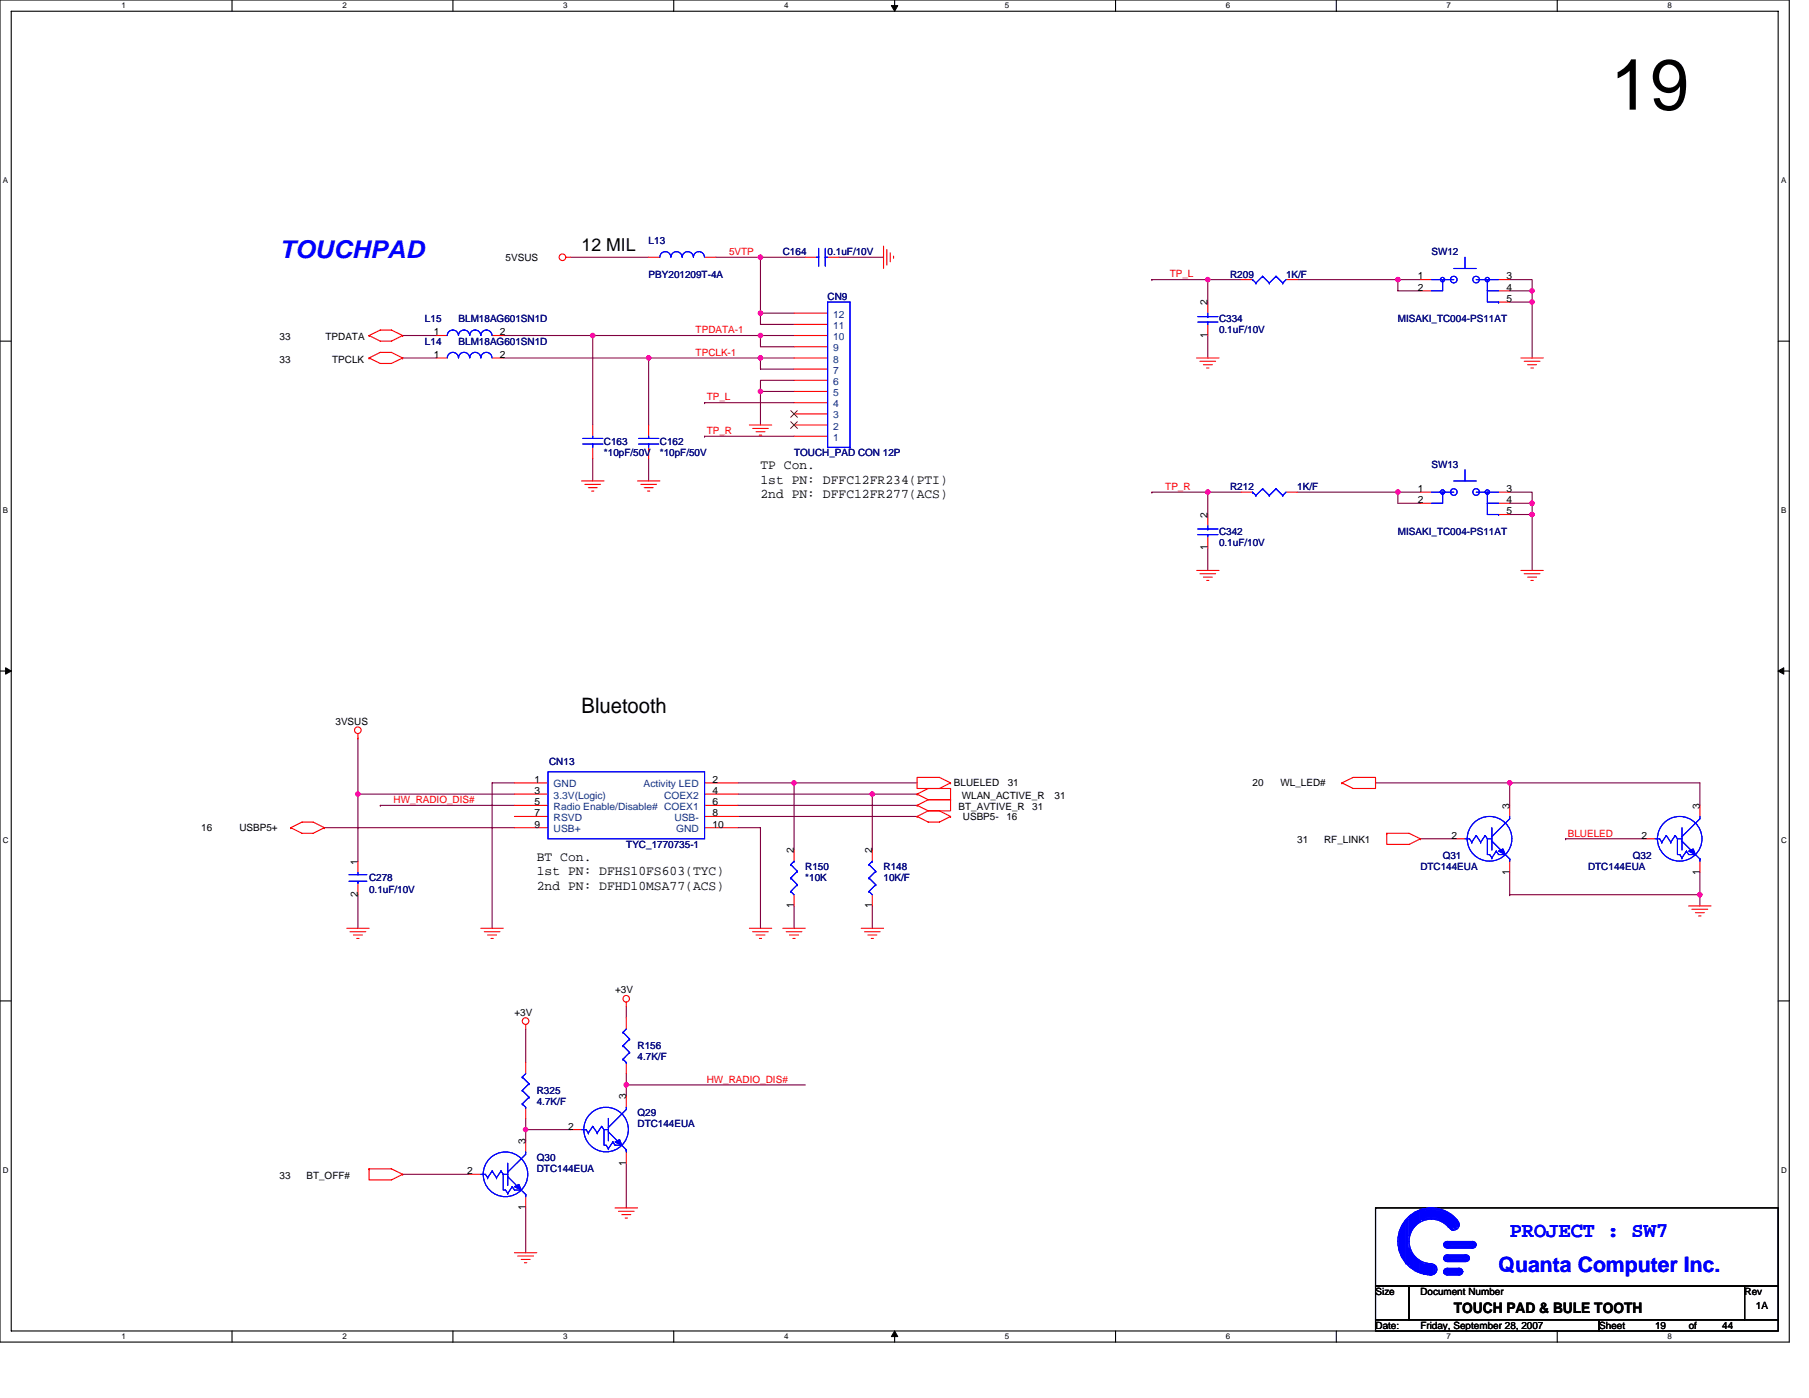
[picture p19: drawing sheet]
<svg xmlns="http://www.w3.org/2000/svg" width="279mm" height="216mm" viewBox="0 0 279 216" stroke-linecap="round" stroke-linejoin="round" font-family="sans-serif">
<defs><g id="words">
<text font-size="11" x="248.7" y="16.9">19</text>
<text font-size="3.8" fill="#00f" x="43.2" y="39.8">TOUCHPAD</text>
<text font-size="3.3" x="89.8" y="110">Bluetooth</text>
<g font-size="3.3" fill="#00f">
<text x="233.2" y="191">PROJECT : SW7</text>
<text x="231.5" y="196.5">Quanta Computer Inc.</text>
</g>
<text font-size="2.8" x="89.8" y="38.8">12 MIL</text>
<text font-size="2.2" x="224.5" y="202.8">TOUCH PAD &amp; BULE TOOTH</text>
<g font-size="2.1">
<text x="117.5" y="72.5">TP Con.</text>
<text x="117.5" y="74.7">1st PN: DFFC12FR234(PTI)</text>
<text x="117.5" y="76.9">2nd PN: DFFC12FR277(ACS)</text>
<text x="82.9" y="132.9">BT Con.</text>
<text x="82.9" y="135.1">1st PN: DFHS10FS603(TYC)</text>
<text x="82.9" y="137.4">2nd PN: DFHD10MSA77(ACS)</text>
</g>
<g font-size="1.5">
<text x="78.1" y="40.3">5VSUS</text>
<text x="186.5" y="47.2" transform="rotate(-90 186.5 47.2)">2</text>
<text x="219" y="43.2">1</text>
<text x="219" y="44.9">2</text>
<text x="232.7" y="43.2">3</text>
<text x="232.7" y="44.9">4</text>
<text x="232.7" y="46.6">5</text>
<text x="43.2" y="52.5">33</text>
<text x="50.3" y="52.5">TPDATA</text>
<text x="67" y="51.8">1</text>
<text x="77.2" y="51.8">2</text>
<text x="186.5" y="52.2" transform="rotate(-90 186.5 52.2)">1</text>
<text x="43.2" y="56">33</text>
<text x="51.3" y="56">TPCLK</text>
<text x="67" y="55.3">1</text>
<text x="77.2" y="55.3">2</text>
<text x="219" y="76">1</text>
<text x="219" y="77.7">2</text>
<text x="232.7" y="76">3</text>
<text x="232.7" y="77.7">4</text>
<text x="186.5" y="80" transform="rotate(-90 186.5 80)">2</text>
<text x="232.7" y="79.4">5</text>
<text x="186.5" y="85" transform="rotate(-90 186.5 85)">1</text>
<text x="51.8" y="112">3VSUS</text>
<text x="82.5" y="120.9">1</text>
<text x="82.5" y="124.4">5</text>
<text x="82.5" y="122.6">3</text>
<text x="110" y="122.6">4</text>
<text x="110" y="124.4">6</text>
<text x="110" y="120.9">2</text>
<text x="147.3" y="121.5">BLUELED</text>
<text x="148" y="125.1">BT_AVTIVE_R</text>
<text x="148.5" y="123.3">WLAN_ACTIVE_R</text>
<text x="155.6" y="121.5">31</text>
<text x="159.4" y="125.1">31</text>
<text x="162.9" y="123.3">31</text>
<text x="193.5" y="121.5">20</text>
<text x="197.8" y="121.5">WL_LED#</text>
<text x="233.2" y="124.9" transform="rotate(-90 233.2 124.9)">3</text>
<text x="262.5" y="124.9" transform="rotate(-90 262.5 124.9)">3</text>
<text x="31.1" y="128.4">16</text>
<text x="37" y="128.4">USBP5+</text>
<text x="82.5" y="127.8">9</text>
<text x="82.5" y="126.1">7</text>
<text x="110" y="127.8">10</text>
<text x="110" y="126.1">8</text>
<text x="122.6" y="131.8" transform="rotate(-90 122.6 131.8)">2</text>
<text x="134.7" y="131.8" transform="rotate(-90 134.7 131.8)">2</text>
<text x="148.7" y="126.6">USBP5-</text>
<text x="155.4" y="126.6">16</text>
<text x="200.4" y="130.3">31</text>
<text x="204.5" y="130.3">RF_LINK1</text>
<text x="224.2" y="129.5">2</text>
<text x="253.5" y="129.5">2</text>
<text x="55.3" y="133.5" transform="rotate(-90 55.3 133.5)">1</text>
<text x="233.2" y="135.1" transform="rotate(-90 233.2 135.1)">1</text>
<text x="262.5" y="135.1" transform="rotate(-90 262.5 135.1)">1</text>
<text x="55.3" y="138.6" transform="rotate(-90 55.3 138.6)">2</text>
<text x="122.6" y="140.3" transform="rotate(-90 122.6 140.3)">1</text>
<text x="134.7" y="140.3" transform="rotate(-90 134.7 140.3)">1</text>
<text x="95" y="153.4">+3V</text>
<text x="79.5" y="156.8">+3V</text>
<text x="96.7" y="169.8" transform="rotate(-90 96.7 169.8)">3</text>
<text x="81.2" y="176.7" transform="rotate(-90 81.2 176.7)">3</text>
<text x="87.7" y="174.4">2</text>
<text x="43.2" y="182.1">33</text>
<text x="47.3" y="182.1">BT_OFF#</text>
<text x="72.2" y="181.3">2</text>
<text x="96.7" y="180" transform="rotate(-90 96.7 180)">1</text>
<text x="81.2" y="186.9" transform="rotate(-90 81.2 186.9)">1</text>
<text x="212.4" y="200">Size</text>
<text x="219.4" y="200">Document Number</text>
<text x="269.4" y="200">Rev</text>
<text x="271.2" y="202.1">1A</text>
<text x="212.4" y="205.2">Date:</text>
<text x="219.4" y="205.2">Friday, September 28, 2007</text>
<text x="247" y="205.2">Sheet</text>
<text x="255.6" y="205.2">19</text>
<text x="260.8" y="205.2">of</text>
<text x="266" y="205.2">44</text>
</g>
<g font-size="1.5" fill="#000080">
<text x="100.2" y="37.7">L13</text>
<text x="120.9" y="39.4">C164</text>
<text x="127.8" y="39.4">0.1uF/10V</text>
<text x="221.1" y="39.4">SW12</text>
<text x="100.2" y="42.9">PBY201209T-4A</text>
<text x="127.8" y="46.3">CN9</text>
<text x="190" y="42.9">R209</text>
<text x="198.6" y="42.9">1K/F</text>
<text x="65.6" y="49.8">L15</text>
<text x="65.6" y="53.2">L14</text>
<text x="70.8" y="49.8">BLM18AG601SN1D</text>
<text x="70.8" y="53.2">BLM18AG601SN1D</text>
<text x="188.3" y="49.8">C334</text>
<text x="188.3" y="51.5">0.1uF/10V</text>
<text x="215.9" y="49.8">MISAKI_TC004-PS11AT</text>
<text x="93.3" y="68.8">C163</text>
<text x="93.3" y="70.5">*10pF/50V</text>
<text x="101.9" y="68.8">C162</text>
<text x="101.9" y="70.5">*10pF/50V</text>
<text x="122.6" y="70.5">TOUCH_PAD CON 12P</text>
<text x="190" y="75.7">R212</text>
<text x="200.4" y="75.7">1K/F</text>
<text x="221.1" y="72.2">SW13</text>
<text x="188.3" y="82.6">C342</text>
<text x="215.9" y="82.6">MISAKI_TC004-PS11AT</text>
<text x="188.3" y="84.3">0.1uF/10V</text>
<text x="84.8" y="118.2">CN13</text>
<text x="96.7" y="130.9">TYC_1770735-1</text>
<text x="57" y="136.1">C278</text>
<text x="57" y="137.9">0.1uF/10V</text>
<text x="124.4" y="134.4">R150</text>
<text x="124.4" y="136.1">*10K</text>
<text x="136.5" y="134.4">R148</text>
<text x="136.5" y="136.1">10K/F</text>
<text x="219.4" y="134.4">DTC144EUA</text>
<text x="222.8" y="132.7">Q31</text>
<text x="245.3" y="134.4">DTC144EUA</text>
<text x="252.2" y="132.7">Q32</text>
<text x="98.5" y="162">R156</text>
<text x="98.5" y="163.8">4.7K/F</text>
<text x="82.9" y="169">R325</text>
<text x="82.9" y="170.7">4.7K/F</text>
<text x="98.5" y="172.4">Q29</text>
<text x="82.9" y="179.3">Q30</text>
<text x="98.5" y="174.1">DTC144EUA</text>
<text x="82.9" y="181">DTC144EUA</text>
</g>
<g font-size="1.5" fill="#f00">
<text x="112.6" y="39.4">5VTP</text>
<text x="180.7" y="42.8">TP_L</text>
<text x="107.4" y="51.5">TPDATA-1</text>
<text x="107.4" y="54.9">TPCLK-1</text>
<text x="109.2" y="61.8">TP_L</text>
<text x="109.2" y="67">TP_R</text>
<text x="180" y="75.7">TP_R</text>
<text x="60.8" y="124">HW_RADIO_DIS#</text>
<text x="242.1" y="129.2">BLUELED</text>
<text x="109.2" y="167.2">HW_RADIO_DIS#</text>
</g>
<g font-size="1.5" fill="#004080">
<text x="128.7" y="49.1">12</text>
<text x="128.7" y="50.8">11</text>
<text x="128.7" y="52.5">10</text>
<text x="128.7" y="54.3">9</text>
<text x="128.7" y="56">8</text>
<text x="128.7" y="57.7">7</text>
<text x="128.7" y="59.4">6</text>
<text x="128.7" y="61.2">5</text>
<text x="128.7" y="62.9">4</text>
<text x="128.7" y="64.6">3</text>
<text x="128.7" y="66.3">2</text>
<text x="128.7" y="68.1">1</text>
<text x="85.5" y="121.6">GND</text>
<text x="85.5" y="125.1">Radio Enable/Disable# COEX1</text>
<text x="85.5" y="123.3">3.3V(Logic)</text>
<text x="99.4" y="121.6">Activity LED</text>
<text x="102.6" y="123.3">COEX2</text>
<text x="85.5" y="128.5">USB+</text>
<text x="85.5" y="126.8">RSVD</text>
<text x="104.2" y="126.8">USB-</text>
<text x="104.4" y="128.5">GND</text>
</g>
<g font-size="1.2">
<text x="18.8" y="1.3">1</text>
<text x="52.9" y="1.3">2</text>
<text x="87" y="1.3">3</text>
<text x="121.1" y="1.3">4</text>
<text x="155.2" y="1.3">5</text>
<text x="189.3" y="1.3">6</text>
<text x="223.4" y="1.3">7</text>
<text x="257.6" y="1.3">8</text>
<text x=".4" y="28.3">A</text>
<text x="275.1" y="28.3">A</text>
<text x=".4" y="79.2">B</text>
<text x="275.1" y="79.2">B</text>
<text x=".4" y="130.2">C</text>
<text x="275.1" y="130.2">C</text>
<text x=".4" y="181.1">D</text>
<text x="275.1" y="181.1">D</text>
<text x="18.8" y="206.8">1</text>
<text x="52.9" y="206.8">2</text>
<text x="87" y="206.8">3</text>
<text x="121.1" y="206.8">4</text>
<text x="155.2" y="206.8">5</text>
<text x="189.3" y="206.8">6</text>
<text x="223.4" y="206.8">7</text>
<text x="257.6" y="206.8">8</text>
</g>
</g></defs>
<path d="M0 0h276.4v207.3h-276.4zM1.7 1.7h272.9v203.8h-272.9z" fill="none" stroke="#000" stroke-width=".17"/>
<g fill="#fff">
<path d="M18.8 .2h.6v1.4h-.6z"/>
<path d="M18.8 205.7h.6v1.4h-.6z"/>
</g>
<path d="M35.8 0v1.7M35.8 205.5v1.8" fill="none" stroke="#000" stroke-width=".17"/>
<g fill="#fff">
<path d="M52.9 .2h.6v1.4h-.6z"/>
<path d="M52.9 205.7h.6v1.4h-.6z"/>
</g>
<path d="M70 0v1.7M70 205.5v1.8" fill="none" stroke="#000" stroke-width=".17"/>
<g fill="#fff">
<path d="M87 .2h.7v1.4h-.7z"/>
<path d="M87 205.7h.7v1.4h-.7z"/>
</g>
<path d="M104.1 0v1.7M104.1 205.5v1.8" fill="none" stroke="#000" stroke-width=".17"/>
<g fill="#fff">
<path d="M121.1 .2h.7v1.4h-.7z"/>
<path d="M121.1 205.7h.7v1.4h-.7z"/>
</g>
<path d="M138.2 0v1.7M138.2 205.5v1.8" fill="none" stroke="#000" stroke-width=".17"/>
<path d="M137.7 .9h1l-.5 .8zM138.2 205.5l.5 .9h-1z" fill="#000" stroke="#000" stroke-width=".15"/>
<g fill="#fff">
<path d="M155.2 .2h.7v1.4h-.7z"/>
<path d="M155.2 205.7h.7v1.4h-.7z"/>
</g>
<path d="M172.3 0v1.7M172.3 205.5v1.8" fill="none" stroke="#000" stroke-width=".17"/>
<g fill="#fff">
<path d="M189.3 .2h.7v1.4h-.7z"/>
<path d="M189.3 205.7h.7v1.4h-.7z"/>
</g>
<path d="M206.4 0v1.7M206.4 205.5v1.8" fill="none" stroke="#000" stroke-width=".17"/>
<g fill="#fff">
<path d="M223.4 .2h.7v1.4h-.7z"/>
<path d="M223.4 205.7h.7v1.4h-.7z"/>
</g>
<path d="M240.5 0v1.7M240.5 205.5v1.8" fill="none" stroke="#000" stroke-width=".17"/>
<g fill="#fff">
<path d="M257.6 .2h.6v1.4h-.6z"/>
<path d="M257.6 205.7h.6v1.4h-.6z"/>
<path d="M.4 27.2h.8v1.4h-.8z"/>
<path d="M275.1 27.2h.8v1.4h-.8z"/>
<path d="M.4 78.1h.8v1.4h-.8z"/>
<path d="M275.1 78.1h.8v1.4h-.8z"/>
</g>
<path d="M0 52.7h1.7M274.6 52.7h1.8" fill="none" stroke="#000" stroke-width=".17"/>
<g fill="#fff">
<path d="M.4 129.1h.9v1.4h-.9z"/>
<path d="M275.1 129.1h.8v1.4h-.8z"/>
</g>
<path d="M0 103.6h1.7M274.6 103.6h1.8" fill="none" stroke="#000" stroke-width=".17"/>
<path d="M.9 103.1l.8 .5-.8 .5zM274.6 103.6l.9-.5v1z" fill="#000" stroke="#000" stroke-width=".15"/>
<g fill="#fff">
<path d="M.4 180h.9v1.4h-.9z"/>
<path d="M275.1 180h.8v1.4h-.8z"/>
</g>
<path d="M0 154.6h1.7M274.6 154.6h1.8M212.4 186.5h62.2v12.1h-62.2zM212.4 198.6h5.2v5.2h-5.2zM217.6 198.6h51.9v5.2h-51.9zM269.5 198.6h5.1v5.2h-5.1zM212.4 203.8h34.6v1.7h-34.6zM247 203.8h27.6v1.7h-27.6z" fill="none" stroke="#000" stroke-width=".17"/>
<g fill="none" stroke="#800040" stroke-width=".17">
<path d="M88.1 39.7h12.1M110.6 39.7h6.9M117.5 39.7v8.7M117.5 39.7h.1M117.5 39.7h6.9M129.5 39.7h7M62.2 55.3h5.2M62.2 51.8h5.2M77.7 51.8h13.8M77.7 55.3h22.5M91.5 51.8h.1M91.5 51.8v13.8"/>
<path d="M91.5 51.8h26M100.2 55.3h.1M100.2 55.3h22.4M100.2 55.3v10.3M117.5 48.4h.1M117.5 55.3h.1M117.5 51.8h5.1M117.5 48.4v1.7h5.1M117.5 51.8h.1M117.5 51.8v1.8h5.1M117.5 55.3v1.7h5.1M117.5 48.4h5.1"/>
<path d="M122.6 58.7h-5.1v1.8h5.1M177.9 43.2h.1M177.9 43.2h13.8M186.5 43.2h.1M186.5 43.2v3.5M186.5 51.8v3.5M200.4 43.2h15.5M215.9 43.2h.1M215.9 43.2v1.7h3.5M215.9 43.2h3.5M233.2 43.2h3.4v1.7M233.2 44.9h3.4"/>
<path d="M233.2 46.7h3.4M236.6 44.9h.1M236.6 46.7h.1M236.6 46.7v8.6M236.6 44.9v1.8M91.5 70.8v3.5M100.2 70.8v3.5M108.8 62.2h.1M108.8 67.4h.1M108.8 62.2h13.8M108.8 67.4h13.8M117.5 60.5h.1"/>
<path d="M117.5 60.5v5.1M177.9 76h.1M177.9 76h8.6M186.5 76h5.2M186.5 76h.1M186.5 76v3.5M200.4 76h15.5v1.7h3.5M215.9 76h.1M215.9 76h3.5M233.2 76h3.4v1.7M233.2 77.7h3.4M233.2 79.5h3.4"/>
<path d="M236.6 79.5v8.6M236.6 77.7h.1M236.6 79.5h.1M236.6 77.7v1.8M186.5 84.6v3.5M55.3 114v8.6M50.1 127.8h29.4M55.3 122.6h.1M55.3 122.6v10.4M55.3 138.2v5.2M55.3 122.6h24.2M58.7 124.4h.1"/>
<path d="M58.7 124.4h20.8M79.5 120.9h-3.5v22.5M114 127.8h3.5v15.6M114 126.1h27.6M114 124.4h27.6M114 122.6h20.7M114 120.9h8.6M122.6 139.9v3.5M122.6 120.9v10.4M122.6 120.9h.1M122.6 120.9h19M134.7 122.6h.1"/>
<path d="M134.7 122.6v8.7M134.7 139.9v3.5M134.7 122.6h6.9M212.4 120.9h20.8M219.4 129.5h5.1M233.2 120.9v3.5M233.2 120.9h29.4v3.5M233.2 134.7v3.5M233.2 120.9h.1M233.2 138.2h.1M233.2 138.2h29.4M241.8 129.5h.1"/>
<path d="M241.8 129.5h12.1M262.6 138.2v1.7M262.6 134.7v3.5M81.2 158.9v5.2M96.7 155.4v1.8M81.2 174.5h.1M81.2 172.7v1.8M88.1 174.5h-6.9v1.7M96.7 167.6h.1M96.7 165.8v1.8M96.7 179.6v6.9M96.7 167.6v1.7"/>
<path d="M96.7 167.6h27.7M62.2 181.4h10.4M81.2 186.5v7"/>
</g>
<g fill="#f0f" stroke="#f0f" stroke-width=".17">
<circle cx="117.5" cy="48.4" r=".34"/>
<circle cx="117.5" cy="55.3" r=".34"/>
<circle cx="117.5" cy="39.7" r=".34"/>
<circle cx="117.5" cy="60.4" r=".34"/>
<circle cx="100.2" cy="55.3" r=".34"/>
<circle cx="91.5" cy="51.8" r=".34"/>
<circle cx="134.7" cy="122.6" r=".33"/>
<circle cx="122.6" cy="120.9" r=".34"/>
<circle cx="55.3" cy="122.6" r=".33"/>
<circle cx="117.5" cy="51.8" r=".34"/>
<circle cx="186.5" cy="76" r=".34"/>
<circle cx="215.9" cy="76" r=".34"/>
<circle cx="215.9" cy="43.2" r=".34"/>
<circle cx="186.5" cy="43.2" r=".34"/>
<circle cx="81.2" cy="174.4" r=".33"/>
<circle cx="236.6" cy="44.9" r=".33"/>
<circle cx="236.6" cy="46.6" r=".34"/>
<circle cx="236.6" cy="77.7" r=".34"/>
<circle cx="236.6" cy="79.4" r=".33"/>
<circle cx="96.7" cy="167.5" r=".34"/>
<circle cx="233.2" cy="120.9" r=".34"/>
<circle cx="262.5" cy="138.2" r=".34"/>
</g>
<g fill="none" stroke="#f00" stroke-width=".17">
<path d="M87.4 39.7h.7M100.2 39.7h1.7M108.8 39.7h1.8M124.4 39.7h1.7M127.8 39.7h1.7M136.5 38v3.5M137 38.5v2.4M137.5 39.1v1.3M138 39.6v.3M57 51.8l1.7-.8h1.8l1.7 .8M57 51.8l1.7 .9h1.8l1.7-.9M57 51.8h.1"/>
<path d="M57 55.3l1.7-.9h1.8l1.7 .9M57 55.3l1.7 .8h1.8l1.7-.8M57 55.3h.1M62.2 51.8h.1M62.2 55.3h.1M67.4 51.8h1.7M67.4 55.3h1.7M76 51.8h1.7M76 55.3h1.7M122.6 51.8h5.2M122.6 55.3h5.2M122.6 48.4h5.2"/>
<path d="M122.6 53.6h5.2M122.6 57h5.2M122.6 58.7h5.2M122.6 50.1h5.2M184.8 55.3h3.5M185.3 55.8h2.4M185.9 56.3h1.3M186.4 56.8h.3M186.5 46.7v1.7M186.5 50.1v1.7M191.7 43.2h1.8M198.6 43.2h1.8"/>
<path d="M219.4 43.2h1.7M219.4 44.9h1.7M231.5 43.2h1.7M231.5 44.9h1.7M231.5 46.7h1.7M234.9 55.3h3.5M235.4 55.8h2.4M235.9 56.3h1.4M236.5 56.8h.3M89.8 74.3h3.5M90.3 74.8h2.5M90.9 75.3h1.3"/>
<path d="M91.4 75.8h.3M91.5 65.6v1.8M91.5 69.1v1.7M98.5 74.3h3.4M99 74.8h2.4M99.5 75.3h1.4M100 75.8h.4M100.2 65.6v1.8M100.2 69.1v1.7M115.7 65.6h3.5M116.2 66.2h2.5M116.8 66.7h1.4"/>
<path d="M117.3 67.2h.3M122.6 60.5h5.2M122.6 62.2h5.2M122.6 63.9h5.2M122.6 65.6h5.2M122.6 67.4h5.2M186.5 79.5v1.7M191.7 76h1.8M198.6 76h1.8M219.4 76h1.7M219.4 77.7h1.7M231.5 76h1.7"/>
<path d="M231.5 77.7h1.7M231.5 79.5h1.7M184.8 88.1h3.5M185.3 88.6h2.4M185.9 89.1h1.3M186.4 89.6h.3M186.5 82.9v1.7M234.9 88.1h3.5M235.4 88.6h2.4M235.9 89.1h1.4M236.5 89.6h.3M55.3 114h.1"/>
<path d="M55.3 113.3v.7M44.9 127.8l1.8-.8h1.7l1.7 .8M44.9 127.8h.1M44.9 127.8l1.8 .9h1.7l1.7-.9M50.1 127.8h.1M55.3 133v1.7M55.3 136.5v1.7M79.5 120.9h5.1M79.5 122.6h5.1M79.5 124.4h5.1M79.5 126.1h5.1M79.5 127.8h5.1"/>
<path d="M108.8 120.9h5.2M108.8 122.6h5.2M108.8 124.4h5.2M108.8 126.1h5.2M108.8 127.8h5.2M122.6 131.3v1.7M122.6 138.2v1.7M134.7 131.3v1.7M134.7 138.2v1.7M141.6 126.1l1.8 .9h1.7l1.7-.9M141.6 126.1h.1M141.6 124.4h.1"/>
<path d="M141.6 122.6h.1M141.6 120.1h3.5l1.7 .8-1.7 .9h-3.5zM141.6 124.4l1.8 .8M141.6 122.6l1.8 .9M143.4 125.2h1.7l1.7 .9M143.4 123.5h3.4M143.4 125.2l-1.8 .9M143.4 123.5l-1.8 .9M146.8 126.1h.1M146.8 123.5v1.7h-3.4M146.8 123.5h.1M146.8 121.8h-3.4l-1.8 .8"/>
<path d="M146.8 121.8v1.7h-3.4M146.8 121.8h.1M146.8 120.9h.1M207.3 120.9l1.7-.8h3.4v1.7h-3.4zM207.3 120.9h.1M214.2 128.7h3.4l1.8 .8M214.2 128.7v1.7h3.4l1.8-.9M214.2 128.7h.1M219.4 129.5h.1M224.5 129.5h1.8M233.2 124.4v1.7M233.2 133v1.7"/>
<path d="M253.9 129.5h1.7M260.8 139.9h3.5M262.6 124.4v1.7M262.6 133v1.7M53.6 143.4h3.4M54.1 143.9h2.4M54.6 144.4h1.4M55.1 144.9h.4M74.3 143.4h3.4M74.8 143.9h2.4M75.3 144.4h1.4M75.8 144.9h.4"/>
<path d="M81.2 158.2v.7M96.7 154.8v.6M96.7 157.2v1.7M115.7 143.4h3.5M116.2 143.9h2.5M116.8 144.4h1.4M117.3 144.9h.3M120.9 143.4h3.5M121.4 143.9h2.4M121.9 144.4h1.4M122.5 144.9h.3M133 143.4h3.5"/>
<path d="M133.5 143.9h2.4M134 144.4h1.4M134.6 144.9h.3M261.3 140.4h2.5M261.9 140.9h1.3M262.4 141.5h.3M81.2 164.1v1.7M81.2 171v1.7M81.2 176.2v1.7M88.1 174.5h1.7M96.7 164.1v1.7M96.7 169.3v1.7"/>
<path d="M96.7 177.9v1.7M57 180.5h3.5l1.7 .9M57 180.5v1.7h3.5l1.7-.8M57 180.5h.1M62.2 181.4h.1M72.6 181.4h1.7M79.5 193.5h3.4M80 194h2.4M80.5 194.5h1.4M81 195h.4M81.2 184.8v1.7M95 186.5h3.5"/>
<path d="M95.5 187.1h2.4M96 187.6h1.4M96.6 188.1h.3"/>
<circle cx="86.9" cy="39.7" r=".51"/>
<circle cx="55.3" cy="112.8" r=".51"/>
<circle cx="81.2" cy="157.7" r=".51"/>
<circle cx="96.7" cy="154.2" r=".51"/>
</g>
<g fill="none" stroke="#00f" stroke-width=".17">
<path d="M101.9 39.7a.85 .85 0 0 1 .9-.8 .85 .85 0 0 1 .8 .8M103.6 39.7a.86 .86 0 0 1 .9-.8 .86 .86 0 0 1 .8 .8M105.4 39.7a.86 .86 0 0 1 .8-.8 .86 .86 0 0 1 .9 .8M107.1 39.7a.85 .85 0 0 1 .9-.8 .85 .85 0 0 1 .8 .8M126.1 39.7h.3M126.4 38.4v2.7M127.5 38.4v2.7M127.5 39.7h.1M127.5 39.7h.3M226.3 39.7v1.8M69.1 51.8a.86 .86 0 0 1 .8-.8 .86 .86 0 0 1 .9 .8 .87 .87 0 0 1 .9-.8 .87 .87 0 0 1 .8 .8 .86 .86 0 0 1 .9-.8 .86 .86 0 0 1 .9 .8M69.1 55.3a.86 .86 0 0 1 .8-.9 .86 .86 0 0 1 .9 .9 .87 .87 0 0 1 .9-.9 .87 .87 0 0 1 .8 .9 .86 .86 0 0 1 .9-.9 .86 .86 0 0 1 .9 .9"/>
<path d="M74.3 51.8a.86 .86 0 0 1 .8-.8 .86 .86 0 0 1 .9 .8M74.3 55.3a.86 .86 0 0 1 .8-.9 .86 .86 0 0 1 .9 .9M127.8 46.7h3.5v22.4h-3.5zM185 48.9h3.1M185 49.7h3.1M186.5 49.7v.4M186.5 48.9h.1M186.5 48.4v.5M193.5 43.2h.1M193.5 43.2l.5 .5M194 43.7h.1M195 42.7h.1"/>
<path d="M195 42.7l1 1M195 42.7l-1 1M196 43.7h.1M197.1 42.7h.1M197.1 42.7l1 1M197.1 42.7l-1.1 1M198.1 43.7h.1M198.6 43.2l-.5 .5M221.1 43.2h3.4M222.8 43.2v1.7h-1.7M224.5 41.5h3.5M228 43.2h3.5"/>
<path d="M229.7 43.2v1.7h1.8M229.7 44.9v1.8h1.8M231.5 46.7h.1M90 68.6h3.1M90 67.7h3.1M91.5 67.4v.3M91.5 68.6h.1M91.5 68.6v.5M98.6 68.6h3.1M98.6 67.7h3.1M100.2 67.4v.3M100.2 68.6h.1"/>
<path d="M100.2 68.6v.5M131.3 69.1h.1M193.5 76h.1M193.5 76l.5 .5M194 76.5h.1M195 75.5h.1M195 75.5l1 1M195 75.5l-1 1M196 76.5h.1M197.1 75.5h.1M197.1 75.5l1 1M197.1 75.5l-1.1 1"/>
<path d="M198.1 76.5h.1M198.6 76l-.5 .5M221.1 76h3.4M222.8 76v1.7h-1.7M224.5 74.3h3.5M226.3 72.6v1.7M228 76h3.5M229.7 76v1.7h1.8M229.7 77.7v1.8h1.8M231.5 79.5h.1M185 81.7h3.1M185 82.6h3.1"/>
<path d="M186.5 82.6v.3M186.5 81.7h.1M186.5 81.2v.5M84.6 119.2h24.2v10.3h-24.2zM53.9 136.1h2.8M53.9 135.1h2.8M55.3 134.7v.4M55.3 136.1h.1M55.3 136.1v.4M122.1 137.7h.1M122.1 135.6h.1M122.1 133.5h.1"/>
<path d="M122.1 137.7l.5 .5M122.1 135.6l1 1M122.1 133.5l1 1.1M122.6 133h.1M122.6 133l-.5 .5M123.1 136.6h.1M123.1 134.6h.1M123.1 136.6l-1 1.1M123.1 134.6l-1 1M134.2 137.7h.1M134.2 135.6h.1M134.2 133.5h.1"/>
<path d="M134.2 137.7l.5 .5M134.2 135.6l1.1 1M134.2 133.5l1.1 1.1M134.7 133h.1M134.7 133l-.5 .5M135.3 136.6h.1M135.3 134.6h.1M135.3 136.6l-1.1 1.1M135.3 134.6l-1.1 1M226.3 129.5h.7l.3 .6M227.3 130.1h.1M228 129h.1"/>
<path d="M228 129l-.7 1.1M228 129l.7 1.1M228.7 130.1h.1M229.4 129h.1M229.4 129l-.7 1.1M229.4 129l.3 .5M229.7 129.5h.7M229.7 129.5v2.5h.4l.3 .5M230.4 127.8v3.5M230.4 132.5h.1M230.4 129.9l1.4 1.4M231.1 131.4h.1"/>
<path d="M231.1 131.4l.4 .6h1l.7 .7M231.1 131.4l-.7 1.1M231.8 131.3h.1M233.2 132.7v.3M233.2 132.7h.1M233.2 126.1v.3l-2.8 2.8M255.6 129.5h.7l.4 .6M256.7 130.1h.1M257.4 129h.1M257.4 129l-.7 1.1M257.4 129l.6 1.1M258 130.1h.1"/>
<path d="M258.7 129h.1M258.7 129l-.7 1.1M258.7 129l.4 .5M259.1 129.5h.7M259.1 129.5v2.5h.3l.4 .5M259.8 127.8v3.5M259.8 132.5h.1M259.8 129.9l1.4 1.4M260.5 131.4h.1M260.5 131.4l.3 .6h1.1l.7 .7M260.5 131.4l-.7 1.1M261.2 131.3h.1"/>
<path d="M262.6 132.7v.3M262.6 132.7h.1M262.6 126.1v.3l-2.8 2.8M96.2 159.4h.1M96.2 159.4l1 1.1M96.7 158.9l-.5 .5M78.4 179.6v3.5M80.7 166.3h.1M80.7 168.4h.1M80.7 170.5h.1M80.7 166.3l1 1.1M80.7 168.4l1 1"/>
<path d="M80.7 170.5l.5 .5M81.2 171h.1M81.2 177.9v.4l-2.8 2.7M81.2 165.8l-.5 .5M81.7 167.4h.1M81.7 169.4h.1M81.7 167.4l-1 1M81.7 169.4l-1 1.1M89.8 174.5h.7l.4 .5M90.9 175h.1M91.5 173.9h.1M91.5 173.9l-.6 1.1"/>
<path d="M91.5 173.9l.7 1.1M92.2 175h.1M92.9 173.9h.1M92.9 173.9l-.7 1.1M92.9 173.9l.4 .6M93.3 174.5h.7M93.3 174.5v2.4h.3l.4 .5M94 172.7v3.5M94 177.4h.1M94 174.8l1.4 1.4M94.7 176.4h.1M94.7 176.4l.3 .5h1l.7 .7"/>
<path d="M94.7 176.4l-.7 1M95.4 176.2h.1M96.2 161.5h.1M96.2 163.6h.1M96.2 161.5l1 1M96.2 163.6l.5 .5M96.7 164.1h.1M96.7 177.6v.3M96.7 177.6h.1M96.7 171v.3l-2.7 2.8M97.2 160.5h.1M97.2 162.5h.1"/>
<path d="M97.2 160.5l-1 1M97.2 162.5l-1 1.1M74.3 181.4h.7l.3 .5M75.3 181.9h.1M76 180.8h.1M76 180.8l-.7 1.1M76 180.8l.7 1.1M76.7 181.9h.1M77.4 180.8h.1M77.4 180.8l-.7 1.1M77.4 180.8l.3 .6M77.7 181.4h.7"/>
<path d="M77.7 181.4v2.4h.4l.3 .5M78.4 184.3h.1M78.4 181.7l1.4 1.4M79.1 183.3h.1M79.1 183.3l.4 .5h1l.7 .7M79.1 183.3l-.7 1M79.8 183.1h.1M81.2 184.5v.3M81.2 184.5h.1M216.1 190.5v2.4l.2 .6v-3.5l.1-.3v4.3l.2 .1v-4.8l.2-.3v5.5l.1 .2v-5.9l.2-.2v6.6M217.3 195.2v-6.8l.2-.1v7h.1v-2.5l.2 .3v2.4l.2 .2v-2.2l.1 .3v2.1l.2 .1v-2l.2 .1v2.1h.2v-1.9l.1 .2v1.9h.2v-1.7l.2 .1v1.6l.2 .2v-1.8l.1 .2v1.6h.2v-1.4M217.6 187.9v3l.2-.5v-2.5l.2-.2v2.3l.1-.2v-2.2l.2-.2v2.1l.2-.2v-2.1h.2v1.9l.1-.1v-1.8l.2-.1v1.7l.2-.2v-1.5l.2-.2v1.7"/>
<path d="M219.7 195v.2h.2v1.4h.1v-1.4h.2v1.5h-.3l.5-1.5v1.5l.2-.1v-1.4l.1 .3v1.2h.2v-1.4h.2v1.4h.2v-1.4h.1v1.4l.2-.1v-1.1M219.7 186.7v1.7l-.2-.1v-1.4zM219.7 188.2l1.3-.3a3.8 3.8 0 0 1 3.5 2.1M219.7 188l1.3-.3a4 4 0 0 1 3.5 2M219.7 187.8a4.2 4.2 0 0 1 5.1 2.1M219.7 187.6a4.3 4.3 0 0 1 5.3 2.2M219.7 187.5a4.5 4.5 0 0 1 5.3 2M219.7 187.3l1.3-.2a4.7 4.7 0 0 1 4.2 2.4M219.7 188.4l1.3-.3a3.6 3.6 0 0 1 3.3 1.9M219.9 187l1.1-.1a4.8 4.8 0 0 1 4.3 2.5M219.9 186.9l1.1-.2a5 5 0 0 1 4.4 2.4M219.9 186.9v1.4"/>
<path d="M221.6 195.5h.1M221.6 195.5l.2 .2v.7M223.2 191.9h4.6v.2h-4.8v.1h5l-.2 .2h-4.6l.1 .2h4.5M223.2 194h3.6v.1h-3.6l-.2 .2h4l-.2 .2h-3.8l.3 .2h3.3M223.2 196h2.6v.2h-2.8v.2h2.9l-.1 .2h-2.8l.3 .1h2.5M223.5 195.9h1.9M223.5 196.9h1.9M223.5 194.8h2.9M223.5 193.8h2.9M223.5 192.8h4M223.5 191.7h4M223.7 189.5a3.4 3.4 0 0 0-5.7 .7 3.4 3.4 0 0 0 3.1 5"/>
<path d="M225.1 188.5a5.2 5.2 0 0 0-8.7 1 5.2 5.2 0 0 0 4.7 7.4"/>
<circle cx="222.8" cy="43.2" r=".34"/>
<circle cx="224.5" cy="43.2" r=".51"/>
<circle cx="228" cy="43.2" r=".51"/>
<circle cx="229.7" cy="43.2" r=".34"/>
<circle cx="222.8" cy="76" r=".34"/>
<circle cx="224.5" cy="76" r=".51"/>
<circle cx="228" cy="76" r=".51"/>
<circle cx="229.7" cy="76" r=".34"/>
<circle cx="230.1" cy="129.5" r="3.5"/>
<circle cx="259.4" cy="129.5" r="3.4"/>
<circle cx="93.6" cy="174.4" r="3.4"/>
<circle cx="78.1" cy="181.4" r="3.4"/>
<circle cx="221.1" cy="196" r=".86"/>
<circle cx="223.5" cy="194.3" r=".51"/>
<circle cx="223.5" cy="196.4" r=".51"/>
<circle cx="223.5" cy="192.2" r=".51"/>
<circle cx="224.5" cy="189.1" r=".85"/>
<circle cx="225.4" cy="196.4" r=".51"/>
<circle cx="226.4" cy="194.3" r=".51"/>
<circle cx="227.5" cy="192.2" r=".51"/>
</g>
<g fill="#00f" stroke="#00f" stroke-width=".17">
<path d="M95 176.4l.7-.4 .3 .9z" fill-rule="evenodd"/>
<path d="M95 176.4l.7-.4 .3 .9z" fill-rule="evenodd"/>
<path d="M79.5 183.3l.7-.4 .3 .9z" fill-rule="evenodd"/>
<path d="M79.5 183.3l.7-.4 .3 .9z" fill-rule="evenodd"/>
<path d="M231.5 131.4l.6-.3 .4 .9z" fill-rule="evenodd"/>
<path d="M231.5 131.4l.6-.3 .4 .9z" fill-rule="evenodd"/>
<path d="M260.8 131.4l.7-.3 .4 .9z" fill-rule="evenodd"/>
<path d="M260.8 131.4l.7-.3 .4 .9z" fill-rule="evenodd"/>
</g>
<path d="M122.1 63.4l1.1 1.1M122.1 65.1l1.1 1.1M123.1 63.4l-1 1.1M123.1 65.1l-1 1.1" fill="none" stroke="#804000" stroke-width=".15"/>
<use href="#words"/>
</svg>
